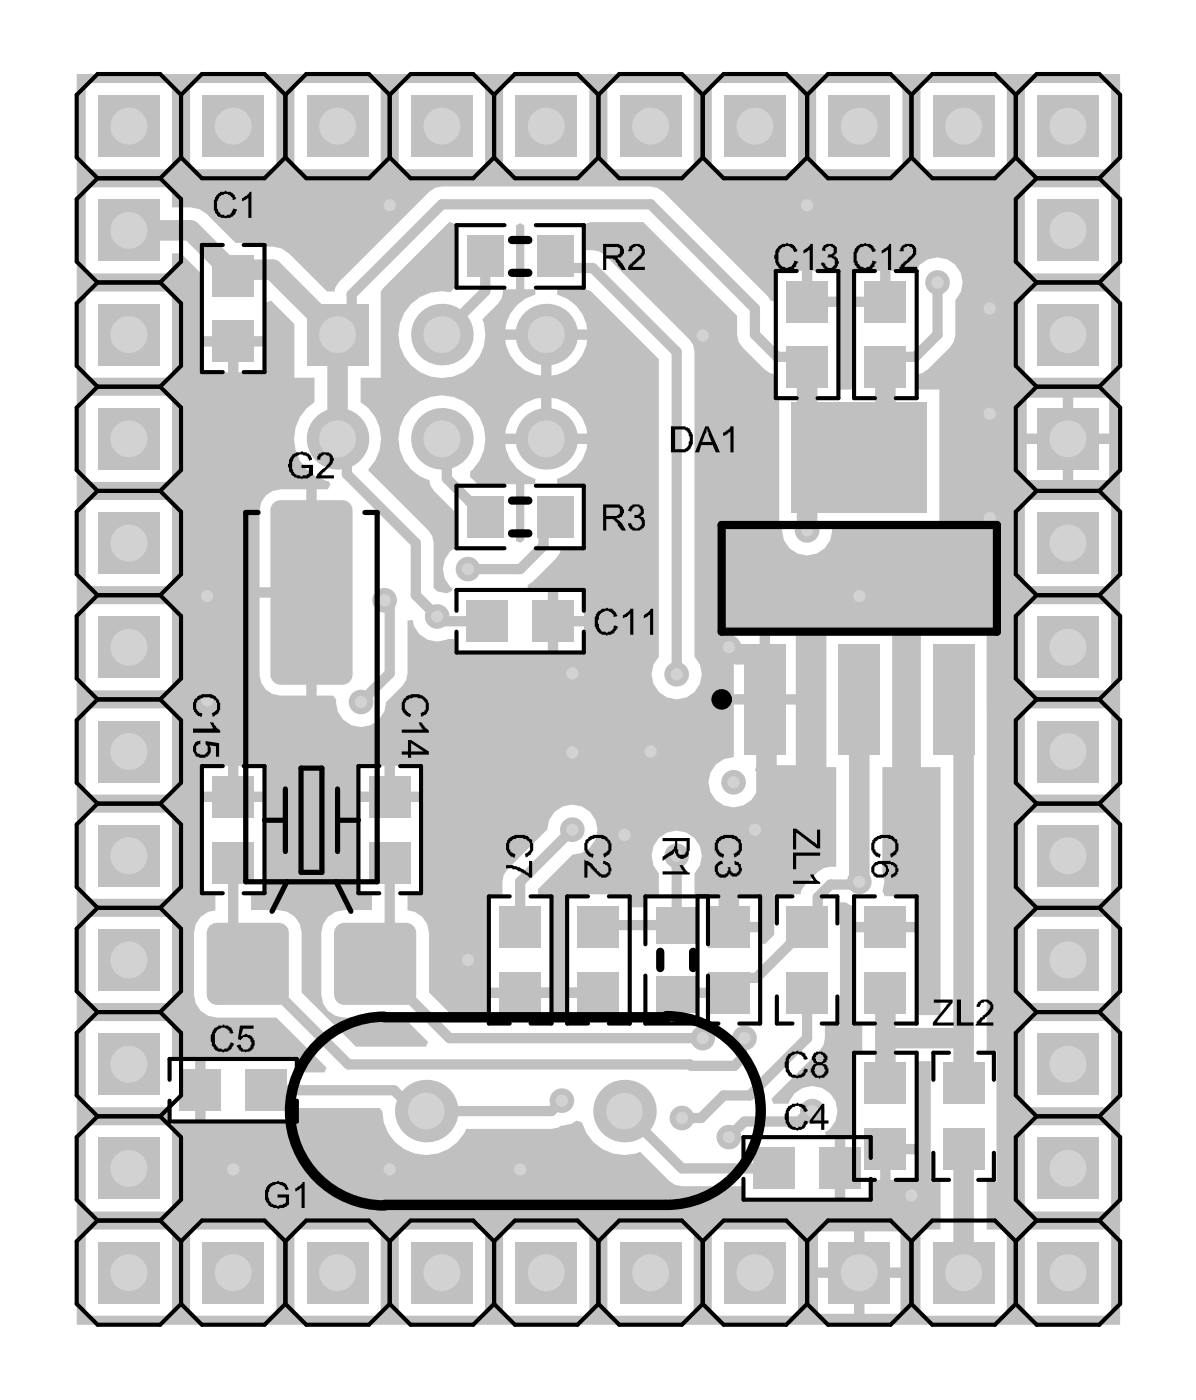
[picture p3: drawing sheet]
<svg xmlns="http://www.w3.org/2000/svg" width="97mm" height="113mm" viewBox="0 0 97 113" stroke-linecap="round" stroke-linejoin="round" font-family="sans-serif">
<path d="M6.2 6v101.2h84.3v-101.2zM6.9 6.7h7v7h-7zM15.4 6.7h6.9v7h-6.9zM23.8 6.7h7v7h-7zM32.2 6.7h7v7h-7zM40.7 6.7h6.9v7h-6.9zM49.1 6.7h7v7h-7zM57.5 6.7h7v7h-7zM66 6.7h6.9v7h-6.9zM74.4 6.7h7v7h-7zM82.8 6.7h7v7h-7zM6.9 15.1h7v1.7h1.5l.7 .1 .6 .4 2.3 2.3h2.5v.3l1.2 .2 .6 .4 3.1 3.1h.6l.1-.3 .3-.5 7.3-7.3 .5-.3 .5-.1h16.9l.5 .1 .5 .3 8.4 8.4 .3 .5 .4-.1v-2.4h2.1v2.5h.4v.4h2.5v2.1l.2 .2v4.4h1v-4.4l.2-.2v-2.1h2.5v-.4h.4v-2.5h2a2.02 2.02 0 0 1 3-.7 2.02 2.02 0 0 1 .2 3.1v2.8l-.1 .5-.3 .5-1.8 1.8-.5 .3-.3 .1v1.2h1.7v11h-8.4l-.3 .3a2.01 2.01 0 0 1-2 2.1 2.01 2.01 0 0 1-2-2.1l-.2-.3v-10.1h-.4v-2.1l-.3-.1-.5-.3-1.8-1.8-.3-.5-.1-.5v-1.5l-7.6-7.6h-4.3l-.3 .1v2.1l1.1 .1 .4 .4 6.8 6.7 .3 .5 .1 .6v24.6a2.03 2.03 0 0 1 0 2.9 2.03 2.03 0 0 1-2.8 0 2.03 2.03 0 0 1 0-2.9v-24l-5.6-5.6-.3-.1h-2.3l-.1 .4a3.3 3.3 0 0 1 2.5 2.8h-6.7a3.2 3.2 0 0 1 2.5-2.8l-.1-.4h-.8v-5.2l-.4-.2-.3 .2v5.2h-1l-.2 .7-.3 .5-1.2 1.2a3.5 3.5 0 0 1-2.7 4.7 3.5 3.5 0 0 1-4.1-3.5 3.5 3.5 0 0 1 4.2-3.4l.3-.3v-5.2l-.4-.1-5.5 5.6v6.9h-1.7v2a3.6 3.6 0 0 1 .7 5.5l4.8 4.9 .3 .5 .1 .5v3.6l.3 .3 .8 .2 .4-.2 .1-.2a1.95 1.95 0 0 1 .1-3.2v-3l-1.6-1.7-.3-.4-.1-.5a3.5 3.5 0 0 1-2.1-4.9 3.5 3.5 0 0 1 5.3-1.2 3.5 3.5 0 0 1 .1 5.4v.4l.6 .7h3.1v4.6l.4 .1 .3-.2v-4.5h.8l.1-.5a3.3 3.3 0 0 1-2.5-2.8h6.7a3.2 3.2 0 0 1-2.5 2.8l.1 .5h2.3v5.3h-2.1v.2l-.4 .5-1.8 1.9-.5 .2 .1 .4h1.6v5.1h-1.9l-.4 .1h-5.3v-1.2h-.5a1.97 1.97 0 0 1-2.8-1.5h-.5v4.3l-.1 .5-.3 .5-1.3 1.3a2.02 2.02 0 0 1-2.1 2 2.02 2.02 0 0 1-1.9-2.2l-.3-.3h-1.3v-8.4h-.4h.4v-8.3h.9l.2-.4-.1-.3a3.5 3.5 0 0 1-2.8-2.8 3.5 3.5 0 0 1 1.6-3.6v-2h-1.6v-4.3l-1.9-1.9-.4 .2v.5l-.1 .3v1.9h-5.1v-1.9l-.1-.3v-2.9l-1.6-1.6h-.7v1.6h-7zM82.8 15.1h7v7h-7zM69.1 21.9h2v2.1h-2zM65.7 21.9h2v2.1h-2zM16.3 28h2.1v2.1h-2.1zM19.3 28h2.1v2.1h-2.1zM40.8 27.5h2.9v2.9a3.2 3.2 0 0 1-2.9-2.9zM44.6 27.5h2.9a3.2 3.2 0 0 1-2.9 2.9zM6.9 23.6h7v6.9h-7zM82.8 23.6h7v6.9h-7zM41.8 33.1l.7-.5 .8-.4h.4v2.9h-2.9l.1-.5 .3-.8zM83 32.2h2.9v2.9h-2.9zM86.7 32.2h2.9v2.9h-2.9zM44.6 32.2a3.2 3.2 0 0 1 2.9 2.9h-2.9zM83 35.9h2.9v2.9h-2.9zM86.7 35.9h2.9v2.9h-2.9zM6.9 32h7v7h-7zM6.9 40.4h7v7h-7zM82.8 40.4h7v7h-7zM21.5 40.1l.5-.4 .7-.1h2.1v7.9h-3.8v-6.2l.1-.7zM45.1 47.7h2.1v2.1h-2.1zM45.1 50.7h2.1v2.1h-2.1zM6.9 48.9h7v6.9h-7zM82.8 48.9h7v6.9h-7zM59.3 51.2h2.1v5h-2.1zM62.2 51.2h2.1v5h-2.1zM21 48.3h3.8v8h-2.1a1.71 1.71 0 0 1-1.7-1.7zM62.2 57h2.1v4.9h-2.1zM16.3 62h2.1v2h-2.1zM29 62h2.1v2h-2.1zM19.3 62h2.1v2h-2.1zM31.9 62h2.1v2h-2.1zM6.9 57.3h7v7h-7zM82.8 57.3h7v7h-7zM59.3 57h2.1v4.9h-.2l-.2 .4a2.03 2.03 0 0 1-1.1 2.9 2.03 2.03 0 0 1-2.7-1.6 2.03 2.03 0 0 1 2.1-2.4zM6.9 65.7h7v7h-7zM82.8 65.7h7v7h-7zM59.3 72.5h2.1v2.1h-2.1zM44.8 65.7a2.03 2.03 0 0 1 3.3 .6 2.03 2.03 0 0 1-1.8 2.8l-2.8 2.8v.4h1.2v5.3l-.2 .4v1.9h-5v-1.9l-.1-.4v-5.3h1.2v-1l.1-.5 .3-.5 3.2-3.2 .2-.8zM6.9 74.2h7v6.9h-7zM82.8 74.2h7v6.9h-7zM6.9 82.6h7v3.1h1.9v5h-1.7l-.2 .3v7h-7v-7h6.6l.2-.3v-1.1h-6.8zM16.3 64.9h5.1v1.9l.1 .3v5.3h-1.2v1.2h2.2a1.86 1.86 0 0 1 1.9 1.9v4.8l4.4 4.4h5.6l.2-.4-2-2h-4.8a1.86 1.86 0 0 1-1.8-1.8v-5a1.86 1.86 0 0 1 1.8-1.9h2.3v-1.2h-1.3v-5.3l.2-.3v-1.9h5v1.9l.2 .3v5.3h-1.3v1.2a1.82 1.82 0 0 1 1.8 1.9v4.8l2.2 2.2h2.6v-1.8h5v1.8h1.4v-1.8h2.5v-.8h-2.5v-1.9l-.2-.4v-5.3h5.3v1.1h1v-1.1h1.3v-1.7a2.03 2.03 0 0 1 0-2.8 2.03 2.03 0 0 1 2.8 0 2.03 2.03 0 0 1 0 2.8v1.7h1.2v.2h1.2v2.5h.4v.4h2.5v.8l.4 .2 .8-.8v-3.3h2.1a3.7 3.7 0 0 1 1.9-2.1l1-.1v-8.1h-.8v-10.9h5.3v10.9h-.8v8.5a2.26 2.26 0 0 1 0 1.7l.2 .3h2.6v2.1h-5v-1.3l-.4-.1-.4-.2h-.4v10h-1.2v1l-.1 .5-.4 .5-3.9 3.9 .2 .4h1.2a2.01 2.01 0 0 1 3.2-1 2.01 2.01 0 0 1-.2 3.3l.1 .4h.7v5h-1.9l-.4 .2h-5.3v-1.3h-4.8l-.5-.1-.5-.3-2.4-2.3a3.6 3.6 0 0 1-4.7-2.4l-.4-.2-.4 .3-.8 .1-.3 .2-.5 .1h-6.9a3.5 3.5 0 0 1-4 2.1 3.5 3.5 0 0 1-2.8-3.5l-.2-.3h-6.5v1.2h-5.4l-.3-.1h-1.9v-5h1.9l.3-.2h5.4v1.2h2l.2-.3-4.1-4.1h-4.8a1.86 1.86 0 0 1-1.8-1.8v-5a1.82 1.82 0 0 1 1.7-1.9v-1.2h-1.2v-5.3l.1-.3zM82.8 82.6h7v7h-7zM72 93.4h2.1v2.1h-2.1zM74.4 51.1h5.3v33.9h.8v10.6h-.8v3.9h1.7v6.9h-7v-6.9h1.6v-3.9h-.8v-9.8h-1v4.5l-.1 .4v1.8h-2.5v.4h-.5v2.6h-.7v1.5h-2.1v-5h.8v-1.3l-.2-.4v-5.3h.8v-2h-.8v-5.4l.2-.3v-1.9h5v1.9l.1 .3v4.5h1.8v-20.1h-1.6zM82.8 91h7v7h-7zM66.1 99.6h2.9v2.9h-2.9zM69.9 99.6h2.9v2.9h-2.9zM66.1 103.4h2.9v2.9h-2.9zM69.9 103.4h2.9v2.9h-2.9zM6.9 99.5h7v6.9h-7zM15.4 99.5h6.9v6.9h-6.9zM23.8 99.5h7v6.9h-7zM32.2 99.5h7v6.9h-7zM40.7 99.5h6.9v6.9h-6.9zM49.1 99.5h7v6.9h-7zM57.5 99.5h7v6.9h-7zM82.8 99.5h7v6.9h-7z" fill="#c0c0c0"/>
<path d="M75.8 22.8v4.3M69.4 71.3l-.2 .2h-2.1l-1 1.1v1.5l-.9 .9M65.4 89.9h.3" fill="none" stroke="#c0c0c0" stroke-width=".83"/>
<path d="M65.2 29.7v3.6M69.4 37h-.5l-3.7 3.6" fill="none" stroke="#c0c0c0" stroke-width="1.7"/>
<circle cx="58.9" cy="92" r=".41" fill="#c0c0c0"/>
<g fill="none" stroke="#c0c0c0" stroke-width=".83">
<path d="M27.3 35.5l.7 .8v2.1M28.4 23.8v2.1l-1.1 1.2M35.7 35.5l.4 .4v2.8l1.9 1.9h.1l1.1 1.1v.1M39.2 20.7v2.9l-3.5 3.5M44.9 20.7l.9 1h2.1M54.7 28.5v26M61 25v2.1l1.8 1.8M75.8 27.1l-1.8 1.8h-1.6l-.8 .8M31.1 48.6l.4 .4v5.5M33.6 43.9v4.2l1.7 1.8h.3l.4 .3h3.4M43.9 42.7v1.4l-1.9 1.9h-4.2M18.8 69.8v7"/>
<path d="M31.5 69.8v9.3l4.8 4.9M46.3 67.1l-4.3 4.2v3.7M54.7 69.2v5.6h-6.2l-.1 .2M65.2 75l-4.1 4.1h-1l-1.2 1.2h-4l-.2 .2M21.5 88.2h10.3l1.7 1.7M42 80.3h6.4M45.4 89l-.8 .9M50.5 89.9l4.6 4.6h7.5M60.2 84l-.3 .2v1.4l-.6 .6h-3.4l-.1-.1M65.2 80.3v3.7l-4.6 4.6h-2.1l-1.8 1.8h-1.6M65.4 89.9l-.8 .8h-4.4l-1.3 1.3"/>
</g>
<path d="M18 21.3v.2l.4 .3h3.6M27.3 27.1v8.4M65.2 33.3l3.7 3.7M71.6 29.7v5.2l-2.2 2.1M58.9 52.4l.7 .5h1.4l.8 .9M61.8 56.6l.1 .1v9.4l-3 3.1v5.8M65.2 40.6v2.3M69.4 56.6v14.7M77.1 56.6l.8 .8M71.6 80.3v7.3M71.6 84h6.3v3.6" fill="none" stroke="#c0c0c0" stroke-width="1.7"/>
<circle cx="64" cy="76.2" r=".41" fill="#c0c0c0"/>
<path d="M28 38.4l5.6 5.5M28.4 23.8l7.3-7.3h16.9l8.4 8.5M47.9 21.7l6.8 6.8M62.8 28.9h1.6l.8 .8M31.5 54.5l-2.3 2.3M44.9 41.8l-1 .9M18.8 76.8l9.4 9.3h27.6M33.5 89.9h11.1M36.3 84h20.5" fill="none" stroke="#c0c0c0" stroke-width=".83"/>
<path d="M10.4 18.6h5l2.6 2.7M22 21.8l5.3 5.3M77.9 57.4v26.6M77.9 92.9v10" fill="none" stroke="#c0c0c0" stroke-width="1.7"/>
<circle cx="75.8" cy="22.8" r="1" fill="#c0c0c0"/>
<circle cx="75.8" cy="22.8" r=".5" fill="#d2d2d2"/>
<circle cx="73.7" cy="96.7" r="1" fill="#c0c0c0"/>
<circle cx="73.7" cy="96.7" r=".5" fill="#d2d2d2"/>
<circle cx="50.5" cy="67.5" r="1" fill="#c0c0c0"/>
<circle cx="50.5" cy="67.5" r=".5" fill="#d2d2d2"/>
<circle cx="56.8" cy="27.1" r="1" fill="#c0c0c0"/>
<circle cx="56.8" cy="27.1" r=".5" fill="#d2d2d2"/>
<circle cx="65.2" cy="16.6" r="1" fill="#c0c0c0"/>
<circle cx="65.2" cy="16.6" r=".5" fill="#d2d2d2"/>
<circle cx="31.5" cy="16.6" r="1" fill="#c0c0c0"/>
<circle cx="31.5" cy="16.6" r=".5" fill="#d2d2d2"/>
<circle cx="16.7" cy="48.2" r="1" fill="#c0c0c0"/>
<circle cx="16.7" cy="48.2" r=".5" fill="#d2d2d2"/>
<circle cx="16.7" cy="56.6" r="1" fill="#c0c0c0"/>
<circle cx="16.7" cy="56.6" r=".5" fill="#d2d2d2"/>
<circle cx="37.8" cy="77.6" r="1" fill="#c0c0c0"/>
<circle cx="37.8" cy="77.6" r=".5" fill="#d2d2d2"/>
<circle cx="18.8" cy="94.6" r="1" fill="#c0c0c0"/>
<circle cx="18.8" cy="94.6" r=".5" fill="#d2d2d2"/>
<circle cx="31.5" cy="94.6" r="1" fill="#c0c0c0"/>
<circle cx="31.5" cy="94.6" r=".5" fill="#d2d2d2"/>
<circle cx="42" cy="94.6" r="1" fill="#c0c0c0"/>
<circle cx="42" cy="94.6" r=".5" fill="#d2d2d2"/>
<circle cx="46.3" cy="60.9" r="1" fill="#c0c0c0"/>
<circle cx="46.3" cy="60.9" r=".5" fill="#d2d2d2"/>
<circle cx="69.4" cy="48.2" r="1" fill="#c0c0c0"/>
<circle cx="69.4" cy="48.2" r=".5" fill="#d2d2d2"/>
<circle cx="80" cy="25" r="1" fill="#c0c0c0"/>
<circle cx="80" cy="25" r=".5" fill="#d2d2d2"/>
<circle cx="80" cy="41.9" r="1" fill="#c0c0c0"/>
<circle cx="80" cy="41.9" r=".5" fill="#d2d2d2"/>
<circle cx="80" cy="33.5" r="1" fill="#c0c0c0"/>
<circle cx="80" cy="33.5" r=".5" fill="#d2d2d2"/>
<circle cx="58.9" cy="92" r="1" fill="#c0c0c0"/>
<circle cx="58.9" cy="92" r=".5" fill="#d2d2d2"/>
<circle cx="45.4" cy="89" r="1" fill="#c0c0c0"/>
<circle cx="45.4" cy="89" r=".5" fill="#d2d2d2"/>
<circle cx="60.2" cy="84" r="1" fill="#c0c0c0"/>
<circle cx="60.2" cy="84" r=".5" fill="#d2d2d2"/>
<circle cx="65.7" cy="89.9" r="1" fill="#c0c0c0"/>
<circle cx="65.7" cy="89.9" r=".5" fill="#d2d2d2"/>
<circle cx="54.7" cy="54.5" r="1" fill="#c0c0c0"/>
<circle cx="54.7" cy="54.5" r=".5" fill="#d2d2d2"/>
<circle cx="59.3" cy="63.3" r="1" fill="#c0c0c0"/>
<circle cx="59.3" cy="63.3" r=".5" fill="#d2d2d2"/>
<circle cx="55.1" cy="90.4" r="1" fill="#c0c0c0"/>
<circle cx="55.1" cy="90.4" r=".5" fill="#d2d2d2"/>
<circle cx="56.8" cy="84" r="1" fill="#c0c0c0"/>
<circle cx="56.8" cy="84" r=".5" fill="#d2d2d2"/>
<circle cx="31.1" cy="48.6" r="1" fill="#c0c0c0"/>
<circle cx="31.1" cy="48.6" r=".5" fill="#d2d2d2"/>
<circle cx="52.6" cy="60.8" r="1" fill="#c0c0c0"/>
<circle cx="52.6" cy="60.8" r=".5" fill="#d2d2d2"/>
<circle cx="69.4" cy="71.3" r="1" fill="#c0c0c0"/>
<circle cx="69.4" cy="71.3" r=".5" fill="#d2d2d2"/>
<circle cx="65.2" cy="42.9" r="1" fill="#c0c0c0"/>
<circle cx="65.2" cy="42.9" r=".5" fill="#d2d2d2"/>
<circle cx="46.3" cy="67.1" r="1" fill="#c0c0c0"/>
<circle cx="46.3" cy="67.1" r=".5" fill="#d2d2d2"/>
<circle cx="54.7" cy="69.2" r="1" fill="#c0c0c0"/>
<circle cx="54.7" cy="69.2" r=".5" fill="#d2d2d2"/>
<circle cx="61" cy="67.1" r="1" fill="#c0c0c0"/>
<circle cx="61" cy="67.1" r=".5" fill="#d2d2d2"/>
<circle cx="37.8" cy="46" r="1" fill="#c0c0c0"/>
<circle cx="37.8" cy="46" r=".5" fill="#d2d2d2"/>
<circle cx="29.2" cy="56.8" r="1" fill="#c0c0c0"/>
<circle cx="29.2" cy="56.8" r=".5" fill="#d2d2d2"/>
<circle cx="46.3" cy="54.5" r="1" fill="#c0c0c0"/>
<circle cx="46.3" cy="54.5" r=".5" fill="#d2d2d2"/>
<circle cx="35.3" cy="49.9" r="1" fill="#c0c0c0"/>
<circle cx="35.3" cy="49.9" r=".5" fill="#d2d2d2"/>
<circle cx="58.9" cy="52.4" r="1" fill="#c0c0c0"/>
<circle cx="58.9" cy="52.4" r=".5" fill="#d2d2d2"/>
<path d="M58.5 100.5h5v4.9h-5z" fill-rule="evenodd" fill="#c0c0c0"/>
<circle cx="61" cy="102.9" r="1.49" fill="#d2d2d2"/>
<circle cx="34.5" cy="89.9" r="2.53" fill="#c0c0c0"/>
<circle cx="34.4" cy="89.9" r="1.48" fill="#d2d2d2"/>
<path d="M24.8 100.5h5v4.9h-5z" fill-rule="evenodd" fill="#c0c0c0"/>
<circle cx="27.3" cy="102.9" r="1.49" fill="#d2d2d2"/>
<circle cx="27.3" cy="35.5" r="2.49" fill="#c0c0c0"/>
<circle cx="27.3" cy="35.5" r="1.49" fill="#d2d2d2"/>
<path d="M24.8 24.6h5v5h-5z" fill-rule="evenodd" fill="#c0c0c0"/>
<circle cx="27.3" cy="27.1" r="1.49" fill="#d2d2d2"/>
<path d="M58.5 7.7h5v5h-5z" fill-rule="evenodd" fill="#c0c0c0"/>
<circle cx="61" cy="10.2" r="1.49" fill="#d2d2d2"/>
<path d="M24.8 7.7h5v5h-5z" fill-rule="evenodd" fill="#c0c0c0"/>
<circle cx="27.3" cy="10.2" r="1.49" fill="#d2d2d2"/>
<path d="M83.8 83.6h5v5h-5z" fill-rule="evenodd" fill="#c0c0c0"/>
<circle cx="86.3" cy="86.1" r="1.49" fill="#d2d2d2"/>
<path d="M83.8 49.9h5v4.9h-5z" fill-rule="evenodd" fill="#c0c0c0"/>
<circle cx="86.3" cy="52.4" r="1.49" fill="#d2d2d2"/>
<path d="M83.8 16.1h5v5h-5z" fill-rule="evenodd" fill="#c0c0c0"/>
<circle cx="86.3" cy="18.6" r="1.49" fill="#d2d2d2"/>
<path d="M7.9 83.6h5v5h-5z" fill-rule="evenodd" fill="#c0c0c0"/>
<circle cx="10.4" cy="86.1" r="1.49" fill="#d2d2d2"/>
<path d="M7.9 49.9h5v4.9h-5z" fill-rule="evenodd" fill="#c0c0c0"/>
<circle cx="10.4" cy="52.4" r="1.49" fill="#d2d2d2"/>
<path d="M7.9 16.1h5v5h-5z" fill-rule="evenodd" fill="#c0c0c0"/>
<circle cx="10.4" cy="18.6" r="1.49" fill="#d2d2d2"/>
<path d="M75.4 100.5h5v4.9h-5z" fill-rule="evenodd" fill="#c0c0c0"/>
<circle cx="77.9" cy="102.9" r="1.49" fill="#d2d2d2"/>
<path d="M83.8 100.5h5v4.9h-5z" fill-rule="evenodd" fill="#c0c0c0"/>
<circle cx="86.3" cy="102.9" r="1.49" fill="#d2d2d2"/>
<path d="M83.8 75.2h5v4.9h-5z" fill-rule="evenodd" fill="#c0c0c0"/>
<circle cx="86.3" cy="77.6" r="1.49" fill="#d2d2d2"/>
<path d="M83.8 66.7h5v5h-5z" fill-rule="evenodd" fill="#c0c0c0"/>
<circle cx="86.3" cy="69.2" r="1.49" fill="#d2d2d2"/>
<path d="M83.8 58.3h5v5h-5z" fill-rule="evenodd" fill="#c0c0c0"/>
<circle cx="86.3" cy="60.8" r="1.49" fill="#d2d2d2"/>
<path d="M83.8 41.4h5v5h-5z" fill-rule="evenodd" fill="#c0c0c0"/>
<circle cx="86.3" cy="43.9" r="1.49" fill="#d2d2d2"/>
<path d="M83.8 33h5v5h-5z" fill-rule="evenodd" fill="#c0c0c0"/>
<circle cx="86.3" cy="35.5" r="1.49" fill="#d2d2d2"/>
<path d="M83.8 24.6h5v5h-5z" fill-rule="evenodd" fill="#c0c0c0"/>
<circle cx="86.3" cy="27.1" r="1.49" fill="#d2d2d2"/>
<path d="M41.7 100.5h4.9v4.9h-4.9z" fill-rule="evenodd" fill="#c0c0c0"/>
<circle cx="44.1" cy="102.9" r="1.49" fill="#d2d2d2"/>
<path d="M50.1 100.5h5v4.9h-5z" fill-rule="evenodd" fill="#c0c0c0"/>
<circle cx="52.6" cy="102.9" r="1.49" fill="#d2d2d2"/>
<circle cx="50.5" cy="89.9" r="2.53" fill="#c0c0c0"/>
<circle cx="50.5" cy="89.9" r="1.48" fill="#d2d2d2"/>
<circle cx="44.1" cy="35.5" r="2.49" fill="#c0c0c0"/>
<circle cx="44.1" cy="35.5" r="1.49" fill="#d2d2d2"/>
<circle cx="44.1" cy="27.1" r="2.49" fill="#c0c0c0"/>
<circle cx="44.1" cy="27.1" r="1.49" fill="#d2d2d2"/>
<path d="M16.4 100.5h4.9v4.9h-4.9z" fill-rule="evenodd" fill="#c0c0c0"/>
<circle cx="18.8" cy="102.9" r="1.49" fill="#d2d2d2"/>
<path d="M33.2 100.5h5v4.9h-5z" fill-rule="evenodd" fill="#c0c0c0"/>
<circle cx="35.7" cy="102.9" r="1.49" fill="#d2d2d2"/>
<circle cx="35.7" cy="35.5" r="2.49" fill="#c0c0c0"/>
<circle cx="35.7" cy="35.5" r="1.49" fill="#d2d2d2"/>
<circle cx="35.7" cy="27.1" r="2.49" fill="#c0c0c0"/>
<circle cx="35.7" cy="27.1" r="1.49" fill="#d2d2d2"/>
<path d="M7.9 100.5h5v4.9h-5z" fill-rule="evenodd" fill="#c0c0c0"/>
<circle cx="10.4" cy="102.9" r="1.49" fill="#d2d2d2"/>
<path d="M7.9 66.7h5v5h-5z" fill-rule="evenodd" fill="#c0c0c0"/>
<circle cx="10.4" cy="69.2" r="1.49" fill="#d2d2d2"/>
<path d="M7.9 75.2h5v4.9h-5z" fill-rule="evenodd" fill="#c0c0c0"/>
<circle cx="10.4" cy="77.6" r="1.49" fill="#d2d2d2"/>
<path d="M7.9 41.4h5v5h-5z" fill-rule="evenodd" fill="#c0c0c0"/>
<circle cx="10.4" cy="43.9" r="1.49" fill="#d2d2d2"/>
<path d="M7.9 58.3h5v5h-5z" fill-rule="evenodd" fill="#c0c0c0"/>
<circle cx="10.4" cy="60.8" r="1.49" fill="#d2d2d2"/>
<path d="M7.9 24.6h5v5h-5z" fill-rule="evenodd" fill="#c0c0c0"/>
<circle cx="10.4" cy="27.1" r="1.49" fill="#d2d2d2"/>
<path d="M7.9 33h5v5h-5z" fill-rule="evenodd" fill="#c0c0c0"/>
<circle cx="10.4" cy="35.5" r="1.49" fill="#d2d2d2"/>
<path d="M83.8 7.7h5v5h-5z" fill-rule="evenodd" fill="#c0c0c0"/>
<circle cx="86.3" cy="10.2" r="1.49" fill="#d2d2d2"/>
<path d="M83.8 92h5v5h-5z" fill-rule="evenodd" fill="#c0c0c0"/>
<circle cx="86.3" cy="94.5" r="1.49" fill="#d2d2d2"/>
<path d="M75.4 7.7h5v5h-5z" fill-rule="evenodd" fill="#c0c0c0"/>
<circle cx="77.9" cy="10.2" r="1.49" fill="#d2d2d2"/>
<path d="M50.1 7.7h5v5h-5z" fill-rule="evenodd" fill="#c0c0c0"/>
<circle cx="52.6" cy="10.2" r="1.49" fill="#d2d2d2"/>
<path d="M41.7 7.7h4.9v5h-4.9z" fill-rule="evenodd" fill="#c0c0c0"/>
<circle cx="44.1" cy="10.2" r="1.49" fill="#d2d2d2"/>
<path d="M33.2 7.7h5v5h-5z" fill-rule="evenodd" fill="#c0c0c0"/>
<circle cx="35.7" cy="10.2" r="1.49" fill="#d2d2d2"/>
<path d="M16.4 7.7h4.9v5h-4.9z" fill-rule="evenodd" fill="#c0c0c0"/>
<circle cx="18.8" cy="10.2" r="1.49" fill="#d2d2d2"/>
<path d="M7.9 7.7h5v5h-5z" fill-rule="evenodd" fill="#c0c0c0"/>
<circle cx="10.4" cy="10.2" r="1.49" fill="#d2d2d2"/>
<path d="M7.9 92h5v5h-5z" fill-rule="evenodd" fill="#c0c0c0"/>
<circle cx="10.4" cy="94.5" r="1.49" fill="#d2d2d2"/>
<path d="M67 100.5h4.9v4.9h-4.9z" fill-rule="evenodd" fill="#c0c0c0"/>
<circle cx="69.4" cy="102.9" r="1.49" fill="#d2d2d2"/>
<path d="M67 7.7h4.9v5h-4.9z" fill-rule="evenodd" fill="#c0c0c0"/>
<circle cx="69.4" cy="10.2" r="1.49" fill="#d2d2d2"/>
<g fill="#c0c0c0">
<path d="M53 79h3.3v3h-3.3z" fill-rule="evenodd"/>
<path d="M46.7 78.6h3.3v3.4h-3.3z" fill-rule="evenodd"/>
<path d="M40.4 78.6h3.3v3.4h-3.3z" fill-rule="evenodd"/>
<path d="M60.2 52.1h3.3v9h-3.3z" fill-rule="evenodd"/>
<path d="M53 73.3h3.3v3h-3.3z" fill-rule="evenodd"/>
<path d="M46.7 73.3h3.3v3.4h-3.3z" fill-rule="evenodd"/>
<path d="M40.4 73.3h3.3v3.4h-3.3z" fill-rule="evenodd"/>
<path d="M19.8 86.5h3.4v3.3h-3.4z" fill-rule="evenodd"/>
<path d="M66.2 92.8h3.3v3.4h-3.3z" fill-rule="evenodd"/>
<path d="M76.2 91.3h3.3v3.3h-3.3z" fill-rule="evenodd"/>
<path d="M69.9 91.3h3.3v3.3h-3.3z" fill-rule="evenodd"/>
<path d="M69.9 78.6h3.3v3.4h-3.3z" fill-rule="evenodd"/>
<path d="M69.9 22.7h3.3v3.4h-3.3z" fill-rule="evenodd"/>
<path d="M63.6 78.6h3.3v3.4h-3.3z" fill-rule="evenodd"/>
<path d="M57.2 78.6h3.4v3.4h-3.4z" fill-rule="evenodd"/>
<path d="M63.6 22.7h3.3v3.4h-3.3z" fill-rule="evenodd"/>
<path d="M76.2 86h3.3v3.3h-3.3z" fill-rule="evenodd"/>
<path d="M69.9 86h3.3v3.3h-3.3z" fill-rule="evenodd"/>
<path d="M69.9 73.3h3.3v3.4h-3.3z" fill-rule="evenodd"/>
<path d="M75.4 52.1h3.3v9h-3.3z" fill-rule="evenodd"/>
<path d="M69.9 28.1h3.3v3.3h-3.3z" fill-rule="evenodd"/>
<path d="M63.6 73.3h3.3v3.4h-3.3z" fill-rule="evenodd"/>
<path d="M57.2 73.3h3.4v3.4h-3.4z" fill-rule="evenodd"/>
<path d="M43 48.6h3.4v3.3h-3.4z" fill-rule="evenodd"/>
<path d="M43.4 40.2h3v3.3h-3z" fill-rule="evenodd"/>
<path d="M63.6 28.1h3.3v3.3h-3.3z" fill-rule="evenodd"/>
<path d="M43.4 19.1h3v3.3h-3z" fill-rule="evenodd"/>
<path d="M27 75.5l.8-.9h5l.8 .9v5l-.8 .8h-5l-.8-.8z" fill-rule="evenodd"/>
<path d="M16.7 75.5l.8-.9h5l.8 .9v5l-.8 .8h-5l-.8-.8z" fill-rule="evenodd"/>
<path d="M14.5 86.5h3.4v3.3h-3.4z" fill-rule="evenodd"/>
<path d="M17.2 68.1h3.3v3.3h-3.3z" fill-rule="evenodd"/>
<path d="M29.8 68.1h3.4v3.3h-3.4z" fill-rule="evenodd"/>
<path d="M21.9 41.3l.8-.8h5l.8 .8v13.3l-.8 .8h-5l-.8-.8z" fill-rule="evenodd"/>
<path d="M17.2 20.6h3.3v3.4h-3.3z" fill-rule="evenodd"/>
<path d="M17.2 26h3.3v3.3h-3.3z" fill-rule="evenodd"/>
<path d="M60.9 92.8h3.3v3.4h-3.3z" fill-rule="evenodd"/>
<path d="M17.2 62.8h3.3v3.3h-3.3z" fill-rule="evenodd"/>
<path d="M29.8 62.8h3.4v3.3h-3.4z" fill-rule="evenodd"/>
<path d="M67.8 52.1h3.3v9h-3.3z" fill-rule="evenodd"/>
<path d="M37.7 48.6h3.3v3.3h-3.3z" fill-rule="evenodd"/>
<path d="M37.7 40.2h3v3.3h-3z" fill-rule="evenodd"/>
<path d="M37.7 19.1h3v3.3h-3z" fill-rule="evenodd"/>
<path d="M64 32.5h10.9v9h-10.9z" fill-rule="evenodd"/>
</g>
<g fill="#c0c0c0">
<path d="M32.8 80.5h.8zM32.8 80.5h.8a.83 .83 0 0 1-.8 .8z"/>
<path d="M32.8 74.6v.9zM32.8 74.6a.83 .83 0 0 1 .8 .9h-.8z"/>
<path d="M27 75.5h.8zM27.2 74.9l.3-.2 .3-.1v.9h-.8l.1-.3z"/>
<path d="M27.8 80.5v.8zM27 80.5h.8v.8a.83 .83 0 0 1-.8-.8z"/>
<path d="M22.5 80.5h.8zM22.5 80.5h.8a.83 .83 0 0 1-.8 .8z"/>
<path d="M22.5 74.6v.9zM22.5 74.6a.83 .83 0 0 1 .8 .9h-.8z"/>
<path d="M16.7 75.5h.8zM17 74.9l.2-.2 .3-.1v.9h-.8l.1-.3z"/>
<path d="M17.5 80.5v.8zM16.7 80.5h.8v.8a.83 .83 0 0 1-.8-.8z"/>
<path d="M27.7 54.6h.8zM27.7 54.6h.8a.83 .83 0 0 1-.8 .8z"/>
<path d="M27.7 40.5v.8zM27.7 40.5a.83 .83 0 0 1 .8 .8h-.8z"/>
<path d="M21.9 41.3h.8zM22.1 40.7l.3-.2h.3v.8h-.8v-.3z"/>
<path d="M22.7 54.6v.8zM21.9 54.6h.8v.8a.83 .83 0 0 1-.8-.8z"/>
</g>
<g fill="none" stroke="#000" stroke-width=".33">
<path d="M7.9 14.4h5M7.9 14.4l-1.7 1.7v5.1l1.7 1.6M12.9 14.4l1.7 1.7v5.1l-1.7 1.6M14.6 12.7l1.7 1.7h5.1l1.7-1.7M14.6 7.7l-1.7-1.7h-5l-1.7 1.7v5l1.7 1.7M14.6 7.7l1.7-1.7h5.1l1.7 1.7M14.6 7.7v5M14.6 12.7l-1.7 1.7M18 19.8h-1.7v10.3h1.7M19.7 19.8h1.7v10.3h-1.7M23.1 12.7l1.7 1.7h5l1.7-1.7M23.1 7.7l1.7-1.7h5l1.7 1.7"/>
<path d="M23.1 7.7v5M31.5 12.7l1.7 1.7h5l1.7-1.7M31.5 7.7l1.7-1.7h5l1.7 1.7M31.5 7.7v5M39.9 12.7l1.7 1.7h5.1l1.7-1.7M39.9 7.7l1.7-1.7h5.1l1.7 1.7M39.9 7.7v5M40.8 18.2h-3.9v5.1h3.9M43.3 18.2h3.9v5.1h-3.9M48.4 12.7l1.7 1.7h5l1.7-1.7M48.4 7.7l1.7-1.7h5l1.7 1.7M48.4 7.7v5"/>
<path d="M56.8 12.7l1.7 1.7h5l1.7-1.7M56.8 7.7l1.7-1.7h5l1.7 1.7M56.8 7.7v5M65.2 12.7l1.7 1.7h5.1l1.7-1.7M65.2 7.7l1.7-1.7h5.1l1.7 1.7M65.2 7.7v5M73.7 12.7l1.7 1.7h5l1.7-1.7M73.7 7.7l1.7-1.7h5l1.7 1.7M73.7 7.7v5M82.1 7.7l1.7-1.7h5l1.7 1.7v5l-1.7 1.7M82.1 7.7v5M82.1 12.7l1.7 1.7"/>
<path d="M83.8 14.4l-1.7 1.7v5.1l1.7 1.6M83.8 14.4h5M88.8 14.4l1.7 1.7v5.1l-1.7 1.6M7.9 39.7l-1.7 1.7v5.1l1.7 1.6M7.9 31.3l-1.7 1.7v5l1.7 1.7M7.9 22.8l-1.7 1.7v5.1l1.7 1.7M7.9 39.7h5M7.9 31.3h5M7.9 22.8h5M12.9 39.7l1.7 1.7v5.1l-1.7 1.6M12.9 31.3l1.7 1.7v5l-1.7 1.7M12.9 22.8l1.7 1.7v5.1l-1.7 1.7"/>
<path d="M40.8 39.3h-3.9v5h3.9M43.3 39.3h3.9v5h-3.9M64.4 21.9h-1.7v10.3h1.7M66.1 21.9h1.7v10.3h-1.7M70.7 21.9h-1.7v10.3h1.7M72.4 21.9h1.7v10.3h-1.7M83.8 22.8l-1.7 1.7v5.1l1.7 1.7M83.8 31.3l-1.7 1.7v5l1.7 1.7M83.8 39.7l-1.7 1.7v5.1l1.7 1.6M83.8 39.7h5M83.8 31.3h5M83.8 22.8h5"/>
<path d="M88.8 22.8l1.7 1.7v5.1l-1.7 1.7M88.8 31.3l1.7 1.7v5l-1.7 1.7M88.8 39.7l1.7 1.7v5.1l-1.7 1.6M7.9 48.1l-1.7 1.7v5.1l1.7 1.7M7.9 56.6l-1.7 1.7v5l1.7 1.7M7.9 56.6h5M7.9 48.1h5M12.9 48.1l1.7 1.7v5.1l-1.7 1.7M12.9 56.6l1.7 1.7v5l-1.7 1.7M36.9 49.4v-1.7h10.3v1.7M36.9 51.1v1.7h10.3v-1.7M83.8 48.1l-1.7 1.7v5.1l1.7 1.7"/>
<path d="M83.8 56.6l-1.7 1.7v5l1.7 1.7M83.8 56.6h5M83.8 48.1h5M88.8 48.1l1.7 1.7v5.1l-1.7 1.7M88.8 56.6l1.7 1.7v5l-1.7 1.7M7.9 65l-1.7 1.7v5l1.7 1.7M7.9 73.4l-1.7 1.7v5.1l1.7 1.7M7.9 73.4h5M7.9 65h5M12.9 65l1.7 1.7v5l-1.7 1.7M12.9 73.4l1.7 1.7v5.1l-1.7 1.7M18 62h-1.7v10.3h1.7"/>
<path d="M19.7 62h1.7v10.3h-1.7M30.7 62h-1.7v10.3h1.7M32.3 62h1.7v10.3h-1.7M41.2 72.5h-1.7v10.3h1.7M42.9 72.5h1.7v10.3h-1.7M47.5 72.5h-1.7v10.3h1.7M49.2 72.5h1.7v10.3h-1.7M52.2 78.9v3.9h5.9M56.4 72.5v10.3M57.2 72.5v3.9M57.2 78.9v3.9M58.1 72.5h-5.9v3.9"/>
<path d="M59.7 72.5h1.7v10.3h-1.7M64.1 72.5h-1.3v2.2M66.4 72.5h1.3v2.2M70.7 72.5h-1.7v10.3h1.7M72.4 72.5h1.7v10.3h-1.7M83.8 65l-1.7 1.7v5l1.7 1.7M83.8 73.4l-1.7 1.7v5.1l1.7 1.7M83.8 73.4h5M83.8 65h5M88.8 65l1.7 1.7v5l-1.7 1.7M88.8 73.4l1.7 1.7v5.1l-1.7 1.7M7.9 98.7l-1.7 1.7v5.1l1.7 1.7h5l1.7-1.7"/>
<path d="M7.9 98.7h5M7.9 90.3l-1.7 1.7v5l1.7 1.7M7.9 81.9l-1.7 1.6v5.1l1.7 1.7M7.9 90.3h5M7.9 81.9h5M12.9 90.3l1.7 1.7v5l-1.7 1.7M12.9 98.7l1.7 1.7M12.9 81.9l1.7 1.6v5.1l-1.7 1.7M13.7 87.3v-1.6h10.3v1.6M13.7 89v1.7h10.3v-1.7M60.1 93.7v-1.7h10.3v1.7M60.1 95.4v1.6h10.3v-1.6"/>
<path d="M62.8 80.6v2.2h1.3M67.7 80.6v2.2h-1.3M70.7 85.2h-1.7v10.2h1.7M72.4 85.2h1.7v10.2h-1.7M75.4 93.2v2.2h1.3M76.7 85.2h-1.3v2.1M79.1 85.2h1.2v2.1M80.3 93.2v2.2h-1.2M83.8 98.7l-1.7 1.7M83.8 90.3l-1.7 1.7v5l1.7 1.7M83.8 81.9l-1.7 1.6v5.1l1.7 1.7M83.8 98.7h5"/>
<path d="M83.8 90.3h5M83.8 81.9h5M88.8 98.7l1.7 1.7v5.1l-1.7 1.7h-5l-1.7-1.7M88.8 90.3l1.7 1.7v5l-1.7 1.7M88.8 81.9l1.7 1.6v5.1l-1.7 1.7M14.6 105.5l1.7 1.7h5.1l1.7-1.7M14.6 100.4l1.7-1.7h5.1l1.7 1.7M14.6 100.4v5.1M23.1 105.5l1.7 1.7h5l1.7-1.7M23.1 100.4l1.7-1.7h5l1.7 1.7M23.1 100.4v5.1M31.5 105.5l1.7 1.7h5l1.7-1.7"/>
<path d="M31.5 100.4l1.7-1.7h5l1.7 1.7M31.5 100.4v5.1M39.9 105.5l1.7 1.7h5.1l1.7-1.7M39.9 100.4l1.7-1.7h5.1l1.7 1.7M39.9 100.4v5.1M48.4 105.5l1.7 1.7h5l1.7-1.7M48.4 100.4l1.7-1.7h5l1.7 1.7M48.4 100.4v5.1M56.8 105.5l1.7 1.7h5l1.7-1.7M56.8 100.4l1.7-1.7h5l1.7 1.7M56.8 100.4v5.1M65.2 105.5l1.7 1.7h5.1l1.7-1.7"/>
<path d="M65.2 100.4l1.7-1.7h5.1l1.7 1.7M65.2 100.4v5.1M73.7 105.5l1.7 1.7h5l1.7-1.7M73.7 100.4l1.7-1.7h5l1.7 1.7M73.7 100.4v5.1M82.1 100.4v5.1"/>
</g>
<path d="M41.4 19.4h1.3M41.4 22.1h1.3M41.4 43.1h1.3M41.4 40.5h1.3M58.3 42.5h22.3v8.6h-22.3zM53.4 77v1.3M56 77v1.3" fill="none" stroke="#000" stroke-width=".66"/>
<path d="M20.9 41.5h-1v29.8h10.6v-29.8h-1M21.4 66.3h1.7M23.1 63.8v5.1M23.2 71.3l-1.2 2.4M24.3 62.1h1.7v8.5h-1.7zM27.2 71.3l1.2 2.4M27.3 63.8v5.1M27.3 66.3h1.7" fill="none" stroke="#000" stroke-width=".42"/>
<path d="M31 82.3h22.9M31.1 82.2a7.6 7.6 0 0 0-7.7 7.7 7.6 7.6 0 0 0 7.7 7.6M53.8 82.2a7.6 7.6 0 0 1 7.7 7.6 7.6 7.6 0 0 1-7.7 7.7h-22.7" fill="none" stroke="#000" stroke-width=".84"/>
<g fill="#000">
<path d="M17.4 15.9h.1a.58 .58 0 0 1 .5-.4l.3-.1v.1l.5 .1 .2 .2v.1h.1v.2l-.3 .1a.6 .6 0 0 0-.8-.4 1.03 1.03 0 0 0-.1 1.6h.2v.1a.77 .77 0 0 0 .7-.5l.1-.1h.2l-.1 .5a1.09 1.09 0 0 1-1.1 .2l-.4-.1a1.61 1.61 0 0 1-.1-1.6zM19.6 16a.87 .87 0 0 0 .6-.5h.1v2.1h-.2v-1.7l-.1 .2-.4 .2zM50.9 20l.1-.1a.63 .63 0 0 1 .7-.2 .62 .62 0 0 1 .2 1.1l-.8 .8h1v.2h-1.3l.1-.4 .9-.7v-.2h.1a.45 .45 0 0 0-.3-.5 .45 .45 0 0 0-.5 .1l-.1 .2h-.2zM62.9 19.9l.3-.1v-.1h.3l.1-.1 .1 .1h.3l.3 .2v.3h.1v.1l-.2 .1-.1-.2-.2-.1a.4 .4 0 0 0-.6-.1 .91 .91 0 0 0-.3 1.2l.2 .3a.61 .61 0 0 0 .6 .1 .61 .61 0 0 0 .4-.5l.3 .1-.2 .2v.2l-.1 .2h-.2h-.3l-.1 .1v-.1a.55 .55 0 0 1-.6-.1 .68 .68 0 0 1-.3-.7l-.1-.1v-.2zM66.5 19.9a.7 .7 0 0 1 1.1 .2 .38 .38 0 0 1-.1 .5l-.1 .1a.3 .3 0 0 1 .3 .4l.1 .2h-.1l-.1 .4-.2 .1a.78 .78 0 0 1-1-.4v-.2h.2l.1 .1a.32 .32 0 0 0 .4 .4 .47 .47 0 0 0 .4-.7l-.3-.2h-.3l.1-.2a.36 .36 0 0 0 .3-.1 .36 .36 0 0 0 .1-.4l-.3-.2h-.1v.1l-.3 .1v.2l-.3-.1h.1zM69.2 19.9l.3-.1v-.1h.3l.1-.1 .1 .1h.3l.3 .2 .1 .3h.1v.1l-.3 .1-.1-.2-.2-.1a.4 .4 0 0 0-.5-.1 .97 .97 0 0 0-.4 1.2l.1 .1a.55 .55 0 0 0 .5 .4 .55 .55 0 0 0 .5-.4l.1-.2 .3 .1-.1 .2v.2l-.2 .2-.6 .1v-.1a.55 .55 0 0 1-.6-.1h-.1a1.56 1.56 0 0 1 0-1.6zM72.9 19.9a.97 .97 0 0 1 1.1 0v.1a.75 .75 0 0 1-.4 1l-.6 .6h1.1v.2h-1.4v-.2h.1l.1-.3 .4-.2 .2-.4a.42 .42 0 0 0 .3-.5 .42 .42 0 0 0-.6-.2l-.2 .1v.2h-.3zM23.6 36.8l.8-.3 .4 .1v.1a.3 .3 0 0 1 .3 .3h.1v.2l-.2 .1a.42 .42 0 0 0-.5-.5 .66 .66 0 0 0-.9 .7v.1a.55 .55 0 0 0 .2 .6l.2 .2h.2l.1 .1 .5-.1 .2-.1v-.4h-.6v-.3h.9v.8a1.53 1.53 0 0 1-1.2 .3h-.1a1.33 1.33 0 0 1-.7-1.2h.1v-.3zM25.8 36.7h.1a.72 .72 0 0 1 1.1 .6h-.1l-.1 .3-.9 .8h1.1v.3h-1.4a1.49 1.49 0 0 1 .7-.9l.2-.3a.55 .55 0 0 0 .1-.6 .34 .34 0 0 0-.6 0l-.1 .3h-.3v-.3zM58.4 35l.5-.3 .1-.2h.3v2.1h-.3v-1.7l-.2 .3h-.2h-.2zM64.9 20.2l.4-.1 .2-.4h.2v2.1h-.3v-1.6l-.4 .3h-.1zM71.3 20.2a.87 .87 0 0 0 .6-.5h.1v2.1h-.2v-1.6l-.5 .3z"/>
<path d="M15.6 58.9h1.7h-.1l-.2-.5h.2l.3 .4 .3 .3v.2h-2.2zM15.7 56.6a1.45 1.45 0 0 1 1.3-.4 .98 .98 0 0 1 .7 .5l.1 .2a.79 .79 0 0 1-.3 .9l-.3 .2-.1-.3a.57 .57 0 0 0 .4-1h-.1a1.03 1.03 0 0 0-1.4 0h-.1a.57 .57 0 0 0 .4 1l.1 .1-.1 .2-.2-.1a.58 .58 0 0 1-.4-.5h-.1zM32.5 59h1.7l-.4-.6h.3l.2 .4 .4 .3v.2h-2.2zM32.6 56.5a1.33 1.33 0 0 1 2 .2v.1h.1a.85 .85 0 0 1-.5 1.1l-.1 .1-.1-.3a.43 .43 0 0 0 .4-.5v-.2a.59 .59 0 0 0-.6-.5l-.1-.1h-.3l-.1 .1a.59 .59 0 0 0-.5 .3 .59 .59 0 0 0 0 .6l.2 .3 .2 .1-.1 .2a.96 .96 0 0 1-.5-1.5zM48.2 49.7l.3-.3a.96 .96 0 0 1 .8-.2h.2l.2 .2 .2 .4-.3 .1a.57 .57 0 0 0-.5-.5 .57 .57 0 0 0-.6 .3l-.2 .5 .1 .4a.62 .62 0 0 0 .4 .5 .62 .62 0 0 0 .7-.2l.2-.3 .2 .1v.1h-.1l-.1 .4-.3 .1h-.2a.88 .88 0 0 1-1-.5l-.1-.1v-.8zM50.3 49.7h.3l.3-.5h.3v2.1h-.3v-1.6l-.2 .2-.3 .1h-.1zM50.9 41.1v-.1a.87 .87 0 0 1 .8-.2l.3 .3a.38 .38 0 0 1-.1 .5l-.1 .1 .1 .1a.61 .61 0 0 1 0 .9 .63 .63 0 0 1-.7 .2l-.4-.4v-.2h.2a.43 .43 0 0 0 .7 .4 .43 .43 0 0 0-.1-.8h-.3v-.3h.1a.36 .36 0 0 0 .4-.3 .36 .36 0 0 0-.5-.3l-.3 .4-.2-.1zM52 49.7l.4-.1 .2-.4h.2v2.1h-.3v-1.6l-.4 .3h-.1zM15.8 60l.4-.1v.3a.35 .35 0 0 0-.3 .5 .48 .48 0 0 0 .5 .3 .48 .48 0 0 0 .4-.3 .48 .48 0 0 0-.2-.5v-.3l1.1 .2v1.1h-.2v-.8l-.6-.1a.48 .48 0 0 1 .1 .7l-.1 .1a.97 .97 0 0 1-1.1 0v-.1a.48 .48 0 0 1-.1-.7zM40.9 70a3.1 3.1 0 0 1 1.9 .7v-1.1h.2v1.4h-.2l-.4-.3h-.2v-.1h-.1v-.1h-.2l-.2-.2-.8-.1zM41 68a1.49 1.49 0 0 1 1.8-.3l.2 .3v.2l.1 .1a.87 .87 0 0 1-.2 .7v.1l-.4 .3-.1-.4h.3a.74 .74 0 0 0-.2-1.1l-.7-.1a.73 .73 0 0 0-.6 .9l.1 .3 .4 .1-.1 .3-.2-.1a.58 .58 0 0 1-.4-.5h-.1zM47.3 68a1.45 1.45 0 0 1 1.3-.5 .98 .98 0 0 1 .7 .6l.1 .2a.79 .79 0 0 1-.3 .9l-.3 .2-.1-.4a.57 .57 0 0 0 .4-.9l-.1-.1a1.03 1.03 0 0 0-1.4 0v.1a.57 .57 0 0 0 .3 .9l.1 .1-.1 .3-.2-.1a.58 .58 0 0 1-.4-.5h-.1z"/>
<path d="M47.2 69.6l.6 .2 .3 .4 .3 .3a.42 .42 0 0 0 .7 .2 .42 .42 0 0 0-.1-.7l-.3-.1v-.3a.58 .58 0 0 1 .6 .5 .63 .63 0 0 1-.5 .9l-.4-.1-.8-.9h-.1v1h-.3zM53.6 70.5h1.6l-.3-.5h.3l.3 .5 .2 .1v.1h-2.1zM57.9 68a1.49 1.49 0 0 1 1.7-.3l.3 .3v.2l.1 .1a.87 .87 0 0 1-.2 .7v.1l-.4 .3-.1-.4h.2a.74 .74 0 0 0-.1-1.1l-.7-.1a.73 .73 0 0 0-.7 .9h.1l.1 .3 .3 .1-.1 .3-.1-.1a.58 .58 0 0 1-.4-.5h-.1zM57.9 69.9l.3-.3h.2v.3a.34 .34 0 0 0-.4 .4 .41 .41 0 0 0 .5 .4 .41 .41 0 0 0 .3-.6h.2a.37 .37 0 0 0 .4 .6 .37 .37 0 0 0 .3-.6l-.1-.1-.2-.1v-.3a.63 .63 0 0 1 .5 1l-.2 .1a.45 .45 0 0 1-.8 0 .45 .45 0 0 1-.5 .3h-.1a.75 .75 0 0 1-.4-1.1zM64.1 71.2h1.7l-.4-.5h.4v.2h.1l.1 .3 .3 .1v.2h-2.2zM64.1 69h2.2v.2h-2v1.1h-.2zM64.1 67h.2l1.6 1.1v.2h.1v-1.2h.3v1.5h-.3l-1.7-1.2v1.3h-.2zM70.6 67.9l.1-.1a1.73 1.73 0 0 1 1.5-.2l.3 .4v.2l.1 .1a.87 .87 0 0 1-.2 .7v.1l-.4 .3-.1-.4h.3a.74 .74 0 0 0-.2-1.1l-.7-.1a.73 .73 0 0 0-.6 .9h.1v.3l.4 .1-.1 .3-.2-.1a.58 .58 0 0 1-.4-.5h-.1v-.3a.55 .55 0 0 1 .2-.5zM17.2 83.3l.4-.3 .5-.1v.1h.4a.44 .44 0 0 1 .3 .5h.1l-.3 .1v-.1a.3 .3 0 0 0-.4-.3l-.1-.1a.79 .79 0 0 0-.7 1.1v.1a.64 .64 0 0 0 .9 .5l.2-.1 .1-.4 .3 .1-.1 .2a.95 .95 0 0 1-1.4 .3l-.1-.1a1.44 1.44 0 0 1-.1-1.5zM19.4 83h1.1v.2h-.9l-.1 .6h.1a.57 .57 0 0 1 .9 .3l.1 .1a.55 .55 0 0 1-.2 .6l-.2 .3a.78 .78 0 0 1-1.1-.5l.3-.1 .1 .1a.32 .32 0 0 0 .4 .3h.1a.51 .51 0 0 0 .3-.7 .51 .51 0 0 0-.7-.2l-.1 .1h-.3zM21.5 96l.1-.1a1.26 1.26 0 0 1 1.4-.2l.4 .5-.3 .1-.1-.1a.32 .32 0 0 0-.4-.3v-.1a.86 .86 0 0 0-.9 .7v.4l.2 .5 .4 .1h.6v-.1l.2-.1v-.4h-.7v-.3h1v.9h-.1a.6 .6 0 0 1-.7 .2l-.1 .1-.1-.1a.55 .55 0 0 1-.6-.2 1.19 1.19 0 0 1-.3-1.4zM23.9 96.1a.87 .87 0 0 0 .6-.5h.1v2.1h-.2v-1.7v.1l-.4 .3h-.1z"/>
<path d="M63.7 85.3l.3-.1v-.1h.3l.1-.1 .1 .1h.4v.1h.2v.2l.2 .2v.1h-.3h-.1a.3 .3 0 0 0-.3-.4l-.1-.1a.79 .79 0 0 0-.7 1.1 .66 .66 0 0 0 .3 .6 .64 .64 0 0 0 .9-.5l.3 .1v.1a1 1 0 0 1-1.3 .6 .81 .81 0 0 1-.5-.7l-.1-.6zM63.7 89.5l.3-.1v-.1h.3l.1-.1 .1 .1h.4v.1l.2 .1v.1l.2 .2v.1l-.3 .1-.1-.1a.3 .3 0 0 0-.3-.4 .8 .8 0 0 0-.8 1 .69 .69 0 0 0 1.1 .6l.1-.5 .4 .1h-.1a.93 .93 0 0 1-1.6 .4l-.3-.6v-.4zM75.5 80.9h1.5v.2l-1.3 1.6h1.4v.3h-1.7v-.3l1.1-1.4 .2-.1v-.1h-1.2zM77.3 80.9h.4v1.8h1v.3h-1.4zM79 81.1a.74 .74 0 0 1 1.3 .3 .66 .66 0 0 1-.4 .6l-.6 .7h1v.3h-1.5l.1-.4 1-.9a.27 .27 0 0 0 .1-.3 .27 .27 0 0 0-.1-.2v-.1l-.4-.1v.1l-.2 .1-.1 .2h-.3z"/>
<path d="M49 20v.7h.9l.2-.3a.3 .3 0 0 0 0-.3 .3 .3 0 0 0-.3-.1zM48.7 19.7h1.1a.58 .58 0 0 1 .6 .4 .58 .58 0 0 1-.3 .7l-.3 .1 .5 .3 .3 .6h-.3l-.4-.4a.59 .59 0 0 0-.6-.5h-.3v.9h-.3z"/>
<path d="M54.6 34.7v1.6h.7l.3-.2a1.05 1.05 0 0 0-.1-1.3l-.2-.1zM54.2 34.5h.9a.85 .85 0 0 1 .9 .8 .99 .99 0 0 1-.8 1.3h-1z"/>
<path d="M57.1 34.7v.3l-.3 .7h.7l-.3-1zM57 34.5h.3l.9 2.1h-.3l-.3-.6h-.9l-.2 .6h-.3z"/>
<path d="M49 41.1v.6h.7a.34 .34 0 0 0 .4-.4l-.1-.2zM48.7 40.8h1a.6 .6 0 0 1 .6 .3 .55 .55 0 0 1 .1 .5 .55 .55 0 0 1-.6 .3l.5 .4 .3 .6h-.3l-.4-.4v-.2l-.3-.3h-.6v.9h-.3z"/>
<path d="M33.2 60.1v.7h1zM33 59.9h.2l1.5 .9v.2h-1.5v.3h-.2v-.3h-.5v-.2h.5z"/>
<path d="M54.7 68v.7h.1v.3a.38 .38 0 0 0 .5 .1l.1-.2h.1v-.9zM53.6 67.8h2.1v1v.1a.58 .58 0 0 1-.5 .6 .43 .43 0 0 1-.6-.5l-.1-.1-.1 .2-.8 .5v-.3l.6-.4 .3-.3v-.1h.1v-.5h-1z"/>
<path d="M70.6 69.9l.2-.2h.1v-.1h.3a1.22 1.22 0 0 1 1.3 .5v.1h.1v.3l-.1 .1a.3 .3 0 0 1-.3 .3v.1h-.2v-.3a.38 .38 0 0 0 .4-.3 .38 .38 0 0 0-.4-.4v-.1h-.5a.51 .51 0 0 1 .3 .7 .3 .3 0 0 1-.4 .3v.1a.77 .77 0 0 1-1-.6v-.3zM70.7 70.1a.45 .45 0 0 0 .2 .6 .45 .45 0 0 0 .7-.3 .45 .45 0 0 0-.5-.5z"/>
<path d="M66 85.3l-.1 .1a.34 .34 0 0 0 .3 .5h.3v-.2h.1a.43 .43 0 0 0-.5-.5zM65.9 86.3v.1a.38 .38 0 0 0 .1 .5l.1 .1a.46 .46 0 0 0 .5-.3 .46 .46 0 0 0-.1-.5h-.5zM65.8 85.2h.1a.64 .64 0 0 1 1 .5l-.1 .2-.3 .1v.1h.2l.2 .1a.7 .7 0 0 1-.4 1 .93 .93 0 0 1-.9-.3l-.1-.5 .4-.4h-.1v-.1a.41 .41 0 0 1 0-.7z"/>
<path d="M66.4 89.7l-.7 .9h.7zM66.5 89.3h.1v1.3h.4v.3h-.4v.5h-.2v-.5h-1v-.3z"/>
</g>
<circle cx="58.3" cy="56.6" r=".41" fill="none" stroke="#000" stroke-width=".83"/>
</svg>
